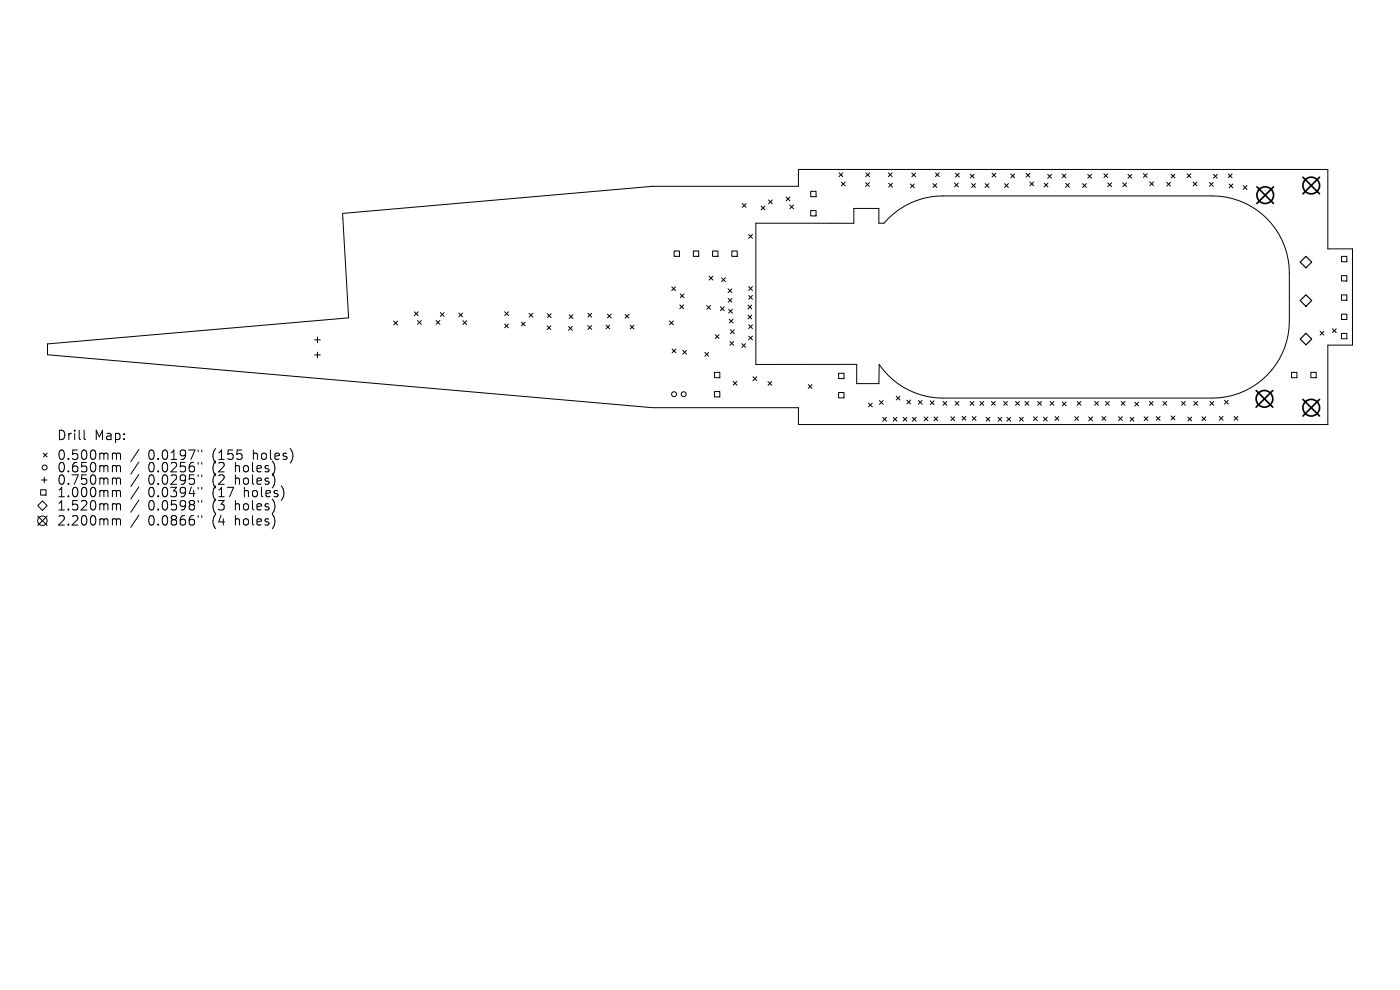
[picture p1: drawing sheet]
<svg xmlns="http://www.w3.org/2000/svg" width="297mm" height="210mm" viewBox="0 0 297 210" stroke-linecap="round" stroke-linejoin="round" font-family="sans-serif">
<defs><g id="words">
<g font-size="2.8">
<text x="12" y="93.6">Drill</text>
<text x="20" y="93.6">Map:</text>
<text x="12" y="97.8">0.500mm</text>
<text x="12" y="100.5">0.650mm</text>
<text x="31.4" y="97.8">0.0197&quot;</text>
<text x="31.4" y="100.5">0.0256&quot;</text>
<text x="45.2" y="97.8">(155</text>
<text x="45.2" y="100.5">(2</text>
<text x="50.1" y="100.5">holes)</text>
<text x="53.9" y="97.8">holes)</text>
<text x="12" y="103.1">0.750mm</text>
<text x="12" y="105.8">1.000mm</text>
<text x="31.4" y="103.1">0.0295&quot;</text>
<text x="31.4" y="105.8">0.0394&quot;</text>
<text x="45.2" y="103.1">(2</text>
<text x="45.2" y="105.8">(17</text>
<text x="50.1" y="103.1">holes)</text>
<text x="52" y="105.8">holes)</text>
<text x="12" y="108.6">1.520mm</text>
<text x="12" y="111.8">2.200mm</text>
<text x="31.4" y="108.6">0.0598&quot;</text>
<text x="31.4" y="111.8">0.0866&quot;</text>
<text x="45.2" y="108.6">(3</text>
<text x="45.2" y="111.8">(4</text>
<text x="50.1" y="108.6">holes)</text>
<text x="50.1" y="111.8">holes)</text>
</g>
</g></defs>
<g fill="none" stroke="#000" stroke-width=".21">
<path d="M178 36.7l.8 .8M178.5 38.6l.8 .8M178.8 36.7l-.8 .8M179.3 38.6l-.8 .8M183.6 38.7l.8 .9M183.7 36.7l.8 .8M184.4 38.7l-.8 .9M184.5 36.7l-.8 .8M188.5 36.7l.8 .8M188.5 38.9l.8 .8M189.3 36.7l-.8 .8M189.3 38.9l-.8 .8"/>
<path d="M193.1 39l.9 .8M193.4 36.7l.8 .8M194 39l-.9 .8M194.2 36.7l-.8 .8M197.9 39l.8 .8M198.5 36.7l.8 .8M198.7 39l-.8 .8M199.3 36.7l-.8 .8M202.5 38.8l.8 .8M202.7 36.7l.8 .9M203.3 38.8l-.8 .8M203.5 36.7l-.8 .9"/>
<path d="M205.8 37l.9 .8M206.1 39l.8 .8M206.7 37l-.9 .8M206.9 39l-.8 .8M209 39l.8 .8M209.8 39l-.8 .8M210.5 36.7l.8 .8M211.3 36.7l-.8 .8M213.1 39l.8 .8M213.9 39l-.8 .8M214.4 36.9l.8 .8M215.2 36.9l-.8 .8"/>
<path d="M217.7 36.8l.8 .8M218.5 36.8l-.8 .8M218.5 38.6l.8 .8M219.3 38.6l-.8 .8M221.5 38.9l.8 .8M222.3 37l.8 .8M222.3 38.9l-.8 .8M223.1 37l-.8 .8M225.3 36.9l.8 .8M226.1 38.9l.8 .8M226.1 36.9l-.8 .8M226.9 38.9l-.8 .8"/>
<path d="M229.7 39l.8 .8M230.5 39l-.8 .8M230.8 37l.8 .8M231.6 37l-.8 .8M234.2 36.9l.8 .8M235 36.9l-.8 .8M235 38.8l.8 .8M235.8 38.8l-.8 .8M238.2 38.8l.8 .8M239 38.8l-.8 .8M239.3 37l.8 .8M240.1 37l-.8 .8"/>
<path d="M242.6 36.8l.8 .8M243.4 36.8l-.8 .8M243.9 38.6l.8 .8M244.7 38.6l-.8 .8M247.5 38.7l.8 .8M248.3 38.7l-.8 .8M248.4 37l.8 .8M249.2 37l-.8 .8M251.8 36.9l.8 .8M252.6 36.9l-.8 .8M253.1 38.6l.8 .8M253.9 38.6l-.8 .8"/>
<path d="M256.6 38.7l.8 .8M257.4 38.7l-.8 .8M257.4 37l.8 .8M258.2 37l-.8 .8M260.6 36.9l.8 .8M260.7 39l.8 .8M261.4 36.9l-.8 .8M261.5 39l-.8 .8M263.7 39.4l.9 .8M264.6 39.4l-.9 .8M143 53.2h1.1v1.2h-1.1zM147.1 53.2h1.1v1.2h-1.1z"/>
<path d="M150.4 58.6l.8 .8M151.2 53.2h1.1v1.2h-1.1zM151.2 58.6l-.8 .8M153.1 58.9l.8 .8M153.9 58.9l-.8 .8M155.3 53.2h1.1v1.2h-1.1zM157.5 43.2l.8 .8M158.3 43.2l-.8 .8M158.8 49.7l.8 .8M159.6 49.7l-.8 .8M160.4 47.3l20.7 .1v-3.2h5.3v3.1h1.1a16.3 16.3 0 0 1 12.5-5.7h57.2a16.3 16.3 0 0 1 16.3 16.3v10.2a16.3 16.3 0 0 1-16.3 16.3h-57.2a16.3 16.3 0 0 1-13.5-7.1v4.1h-4.8v-4.1h-21.3zM161.5 43.7l.8 .8"/>
<path d="M162.3 43.7l-.8 .8M163 42.4l.8 .8M163.8 42.4l-.8 .8M166.8 41.8l.8 .8M167.5 43.5l.8 .8M167.6 41.8l-.8 .8M168.3 43.5l-.8 .8M172 40.6h1.1v1.1h-1.1zM172 44.7h1.1v1.1h-1.1zM284.6 54.4h1.1v1.1h-1.1zM284.6 58.5h1.1v1.1h-1.1zM10.1 73l63.9-5.6-1.3-22.1 65.8-5.8h30.9v-3.6h112.3v16.9h5.2v20.4h-5.2v16.9h-112.3v-3.6h-30.9l-128.4-11.2z"/>
<path d="M66.7 72.1h1.3M66.7 75.3h1.3M67.3 71.5v1.2M67.3 74.7v1.2M83.5 68.1l.8 .8M84.3 68.1l-.8 .8M87.9 66.1l.8 .9M88.6 68l.8 .8M88.7 66.1l-.8 .9M89.4 68l-.8 .8M92.5 68l.8 .8M93.3 68l-.8 .8"/>
<path d="M93.4 66.3l.8 .8M94.2 66.3l-.8 .8M97.3 66.4l.8 .8M98.1 66.4l-.8 .8M98.2 68l.8 .8M99 68l-.8 .8M107.1 68.7l.8 .8M107.1 66.1l.8 .8M107.9 68.7l-.8 .8M107.9 66.1l-.8 .8M110.6 68.3l.8 .8M111.4 68.3l-.8 .8"/>
<path d="M112.2 66.5l.8 .8M113 66.5l-.8 .8M116.1 69.1l.8 .8M116.1 66.6l.8 .8M116.9 69.1l-.8 .8M116.9 66.6l-.8 .8M120.6 69.3l.8 .8M120.7 66.8l.8 .8M121.4 69.3l-.8 .8M121.5 66.8l-.8 .8M124.7 66.5l.8 .8M124.7 69.1l.8 .8"/>
<path d="M125.5 66.5l-.8 .8M125.5 69.1l-.8 .8M128.6 69l.8 .8M128.9 66.6l.8 .8M129.4 69l-.8 .8M129.7 66.6l-.8 .8M132.6 66.7l.8 .8M133.4 66.7l-.8 .8M133.7 69l.8 .8M134.5 69l-.8 .8M142 68.1l.8 .8M142.5 60.8l.8 .8"/>
<path d="M142.6 74l.8 .8M142.8 68.1l-.8 .8M143.3 60.8l-.8 .8M143.4 74l-.8 .8M144.2 64.7l.8 .8M144.3 62.4l.8 .8M144.8 74.3l.8 .8M145 64.7l-.8 .8M145.1 62.4l-.8 .8M145.6 74.3l-.8 .8M149.5 74.8l.8 .8M149.9 64.8l.8 .8"/>
<path d="M150.3 74.8l-.8 .8M150.7 64.8l-.8 .8M151.6 79h1.1v1.1h-1.1zM151.7 71l.8 .8M152.5 71l-.8 .8M152.8 65.1l.8 .8M153.6 65.1l-.8 .8M154.5 61.3l.8 .8M154.5 63.3l.8 .8M154.6 65.6l.8 .8M154.7 67.7l.8 .8M154.8 72.4l.8 .8"/>
<path d="M155 70l.8 .8M155.3 61.3l-.8 .8M155.3 63.3l-.8 .8M155.4 65.6l-.8 .8M155.5 67.7l-.8 .8M155.6 72.4l-.8 .8M155.8 70l-.8 .8M157.4 72.9l.8 .8M158.2 72.9l-.8 .8M158.7 66.8l.8 .9M158.7 64.7l.8 .8M158.8 60.8l.8 .8"/>
<path d="M158.8 62.7l.8 .8M158.8 68.9l.8 .8M158.8 71.3l.8 .8M159.5 64.7l-.8 .8M159.5 66.8l-.8 .9M159.6 60.8l-.8 .8M159.6 62.7l-.8 .8M159.6 68.9l-.8 .8M159.6 71.3l-.8 .8M159.7 79.9l.8 .8M160.5 79.9l-.8 .8M177.9 79.2h1.1v1.1h-1.1z"/>
<path d="M274 79h1.1v1.1h-1.1zM278.1 79h1.1v1.1h-1.1zM280.1 70.3l.8 .8M280.9 70.3l-.8 .8M282.7 69.7l.8 .9M283.5 69.7l-.8 .9M284.6 62.6h1.1v1.1h-1.1zM284.6 66.6h1.1v1.2h-1.1zM284.6 70.7h1.1v1.2h-1.1zM9.2 96.1l.8 .8M10 96.1l-.8 .8M17.8 91.3v1.7l.3 .3"/>
<path d="M24.1 96.1h.3l.3 .3M24.1 98.8h.3l.3 .2M24.7 96.4l.3-.3 .5 .1 .1 1.3M24.7 96.4v1.1M24.7 99v1.1M24.7 99l.3-.2 .5 .1 .1 1.2M29.5 95.4l-1.7 2.5M29.5 98l-1.7 2.6M42 95.5v.3M42 98.1v.4M42.8 95.5v.3M42.8 98.1v.4"/>
<path d="M151.6 83.1h1.1v1.1h-1.1zM155.5 80.9l.8 .8M156.3 80.9l-.8 .8M162.9 80.9l.8 .8M163.7 80.9l-.8 .8M171.5 81.6l.8 .8M172.3 81.6l-.8 .8M177.9 83.3h1.1v1.1h-1.1zM184.2 85.5l.8 .8M185 85.5l-.8 .8M186.6 85l.8 .8M187.3 88.5l.8 .8"/>
<path d="M187.4 85l-.8 .8M188.1 88.5l-.8 .8M189.5 88.5l.8 .8M190.1 84l.8 .8M190.3 88.5l-.8 .8M190.9 84l-.8 .8M191.6 88.5l.8 .8M192.4 84.9l.8 .8M192.4 88.5l-.8 .8M193.2 84.9l-.8 .8M193.6 88.5l.8 .8M194.4 88.5l-.8 .8"/>
<path d="M194.8 84.9l.8 .8M195.6 84.9l-.8 .8M196 88.5l.9 .8M196.9 88.5l-.9 .8M197.4 85l.8 .8M198.1 88.4l.8 .8M198.2 85l-.8 .8M198.9 88.4l-.8 .8M200 85.2l.9 .8M200.9 85.2l-.9 .8M201.7 88.4l.8 .8M202.5 88.4l-.8 .8"/>
<path d="M202.6 85.2l.8 .8M203.4 85.2l-.8 .8M204.1 88.3l.8 .8M204.9 88.3l-.8 .8M205.8 85.2l.8 .8M206.3 88.4l.8 .8M206.6 85.2l-.8 .8M207.1 88.4l-.8 .8M207.9 85.2l.8 .8M208.7 85.2l-.8 .8M209.2 88.5l.8 .8M210 88.5l-.8 .8"/>
<path d="M210.3 85.2l.8 .8M211.1 85.2l-.8 .8M211.7 88.5l.8 .8M212.5 88.5l-.8 .8M212.9 85.2l.8 .8M213.6 88.5l.8 .8M213.7 85.2l-.8 .8M214.4 88.5l-.8 .8M215.4 85.2l.9 .8M216.3 85.2l-.9 .8M216.3 88.5l.8 .8M217.1 88.5l-.8 .8"/>
<path d="M217.4 85.2l.9 .8M218.3 85.2l-.9 .8M219.2 88.4l.8 .8M220 88.4l-.8 .8M220.1 85.2l.8 .8M220.9 85.2l-.8 .8M221.4 88.5l.8 .8M222.2 88.5l-.8 .8M222.8 85.2l.8 .8M223.6 85.2l-.8 .8M223.8 88.4l.8 .8M224.6 88.4l-.8 .8"/>
<path d="M225.4 85.3l.8 .8M226.2 85.3l-.8 .8M228 88.4l.8 .8M228.5 85.2l.8 .8M228.8 88.4l-.8 .8M229.3 85.2l-.8 .8M231 88.5l.8 .8M231.8 88.5l-.8 .8M232.2 85.2l.8 .8M233 85.2l-.8 .8M233.8 88.4l.8 .8M234.5 85.2l.8 .8"/>
<path d="M234.6 88.4l-.8 .8M235.3 85.2l-.8 .8M237.3 88.4l.8 .8M237.9 85.2l.8 .8M238.1 88.4l-.8 .8M238.7 85.2l-.8 .8M239.7 88.5l.9 .8M240.6 88.5l-.9 .8M240.7 85.3l.8 .8M241.5 85.3l-.8 .8M242.7 88.4l.8 .8M243.5 88.4l-.8 .8"/>
<path d="M243.8 85.2l.8 .8M244.6 85.2l-.8 .8M245.3 88.4l.8 .8M246.1 88.4l-.8 .8M246.7 85.2l.8 .8M247.5 85.2l-.8 .8M248.4 88.2l.8 .9M249.2 88.2l-.8 .9M250.7 85.2l.8 .8M251.5 85.2l-.8 .8M252 88.5l.8 .8M252.8 88.5l-.8 .8"/>
<path d="M253.3 85.2l.8 .8M254.1 85.2l-.8 .8M255 88.4l.8 .8M255.8 88.4l-.8 .8M256.7 85.2l.8 .8M257.5 85.2l-.8 .8M258.7 88.3l.8 .8M259.5 88.3l-.8 .8M259.8 84.9l.8 .8M260.6 84.9l-.8 .8M261.8 88.3l.8 .8M262.6 88.3l-.8 .8"/>
<path d="M8 107.3l1-1 1 1-1 1zM8 109.5l2 2M8.6 103.9h1.2v1.1h-1.2zM8.8 101.8h1.2M9.4 101.2v1.2M10 109.5l-2 2M24.1 101.4l.5 .1 .1 .2M24.1 104h.3l.3 .3M24.1 106.8h.3l.3 .3M24.1 110h.3l.3 .3M24.7 101.7v1M24.7 104.3v1.1"/>
<path d="M24.7 107.1v1.1M24.7 110.3v1.1M24.7 101.7l.3-.3 .5 .1 .1 1.2M24.7 104.3l.3-.3 .5 .1 .1 1.3M24.7 107.1l.3-.3 .5 .1 .1 1.3M24.7 110.3l.3-.3 .5 .1 .1 1.3M29.5 100.6l-1.7 2.6M29.5 103.3l-1.7 2.6M29.5 106.1l-1.7 2.6M29.5 109.3l-1.7 2.6M42 100.7v.4M42 103.4v.4"/>
<path d="M42 106.2v.4M42 109.4v.4M42.8 100.7v.4M42.8 103.4v.4M42.8 106.2v.4M42.8 109.4v.4"/>
<circle cx="9.5" cy="99.2" r=".52"/>
<circle cx="143" cy="83.6" r=".52"/>
<circle cx="145" cy="83.6" r=".52"/>
<circle cx="9" cy="110.5" r="1"/>
</g>
<path d="M275.8 55.6l1.3-1.2 1.2 1.2-1.2 1.2zM275.8 63.8l1.3-1.3 1.2 1.3-1.2 1.2zM275.8 71.9l1.3-1.2 1.2 1.2-1.2 1.3z" fill="none" stroke="#000" stroke-width=".24"/>
<g fill="none" stroke="#000" stroke-width=".35">
<path d="M266.6 39.6l3.6 3.6M270.2 39.6l-3.6 3.6M276.4 37.6l3.5 3.5M279.9 37.6l-3.5 3.5M266.5 82.8l3.5 3.6M270 82.8l-3.5 3.6M276.4 84.7l3.5 3.6M279.9 84.7l-3.5 3.6"/>
<circle cx="278.2" cy="39.4" r="1.77"/>
<circle cx="268.4" cy="41.4" r="1.77"/>
<circle cx="268.2" cy="84.6" r="1.77"/>
<circle cx="278.2" cy="86.5" r="1.77"/>
</g>
<use href="#words"/>
</svg>
